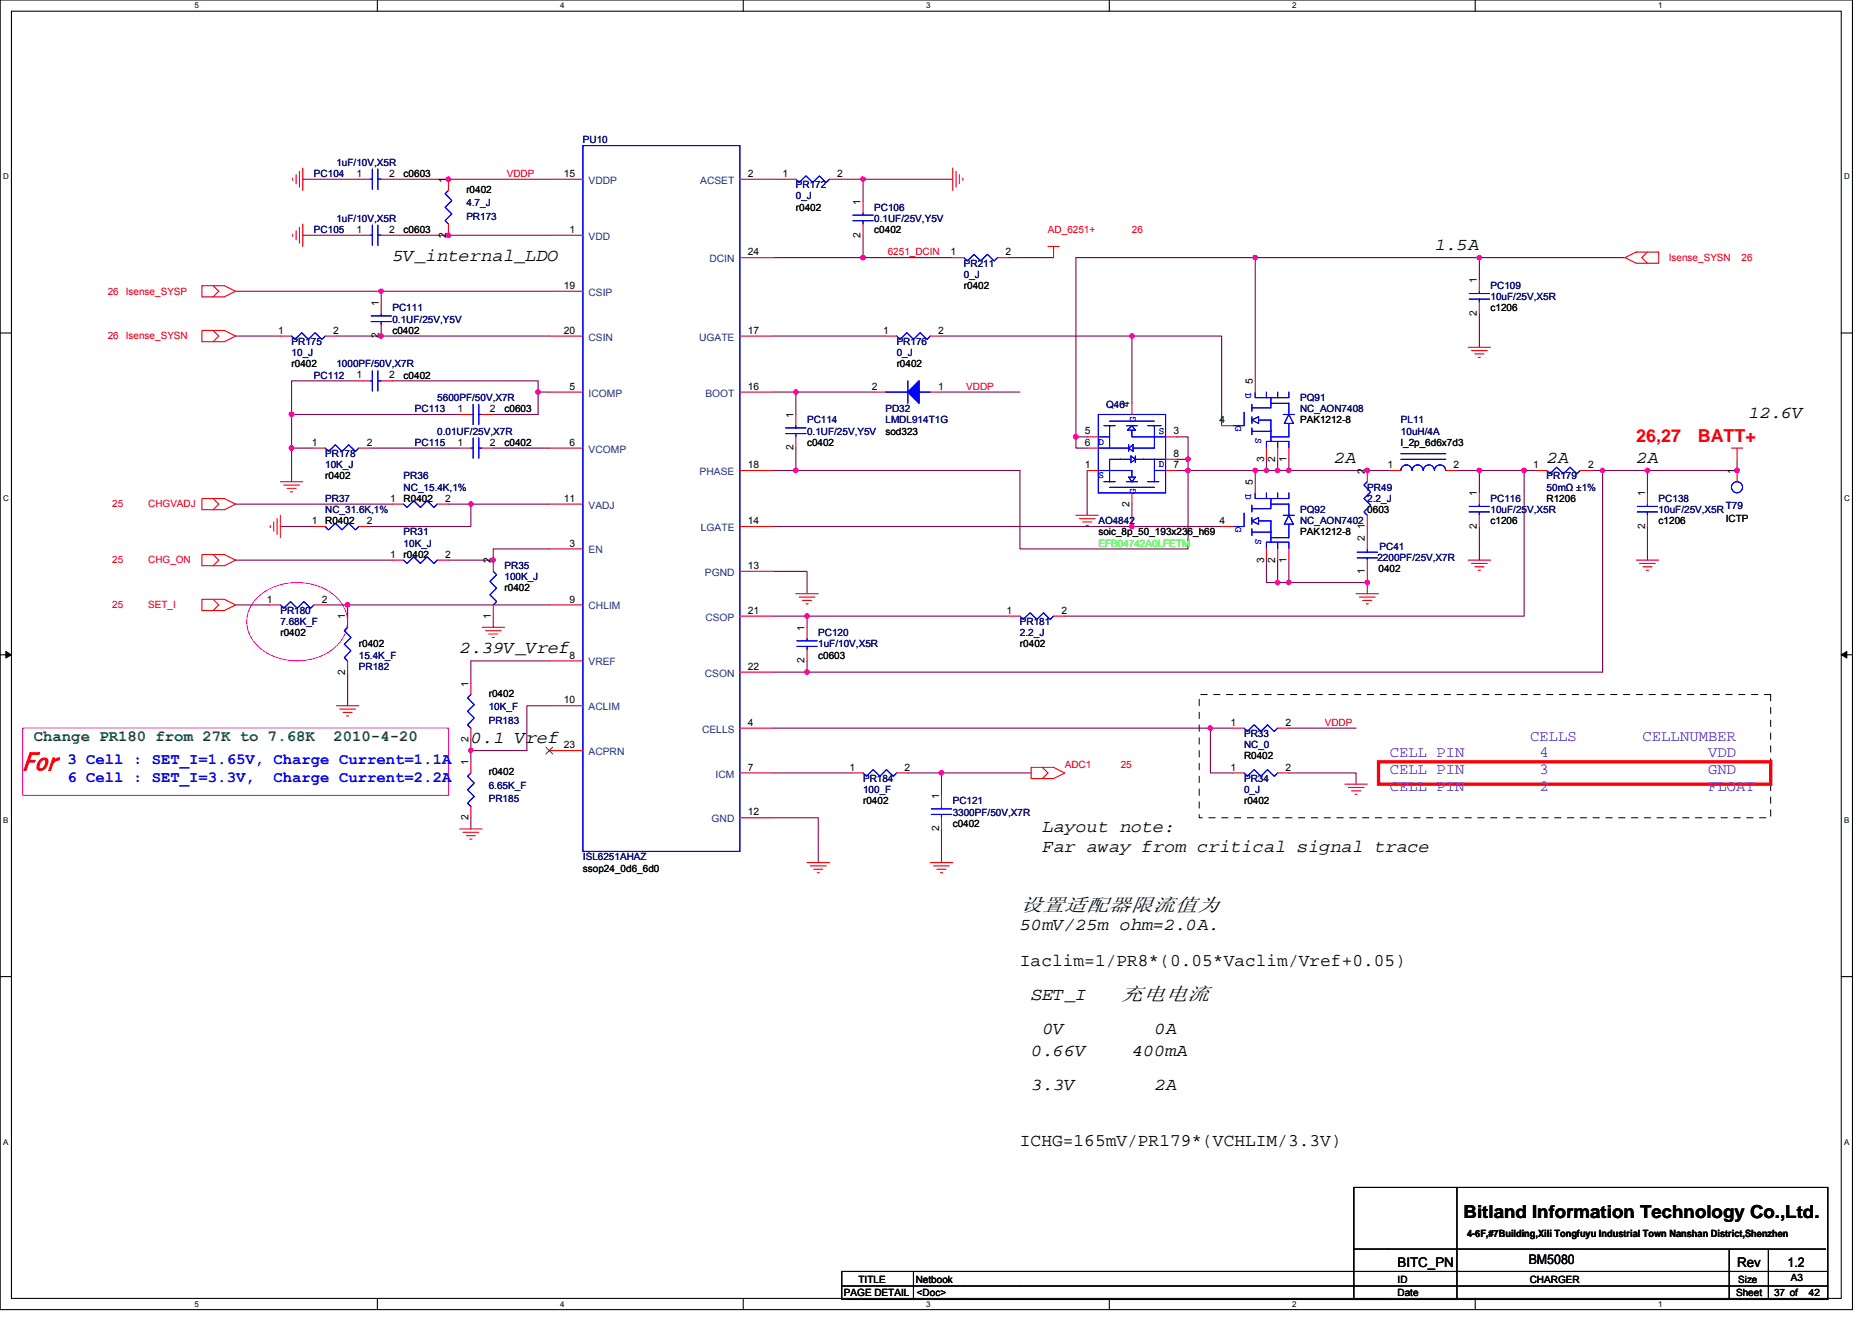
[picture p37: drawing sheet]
<svg xmlns="http://www.w3.org/2000/svg" width="297mm" height="210mm" viewBox="0 0 297 210" stroke-linecap="round" stroke-linejoin="round" font-family="sans-serif">
<defs><g id="words">
<text font-size="3.9" fill="#f00" x="3.6" y="122.3">For</text>
<g font-size="3.1">
<text x="161.8" y="144.6">设置适配器限流值为</text>
<text x="177.8" y="158.8">充电电流</text>
</g>
<g font-size="2.8">
<text x="62.3" y="41.4">5V_internal_LDO</text>
<text x="227.6" y="39.7">1.5A</text>
<text x="277.4" y="66.3">12.6V</text>
<text x="211.6" y="73.4">2A</text>
<text x="245.4" y="73.4">2A</text>
<text x="259.6" y="73.4">2A</text>
<text x="72.9" y="103.7">2.39V_Vref</text>
<text x="74.7" y="117.9">0.1 Vref</text>
<text x="165.4" y="132.1">Layout note:</text>
<text x="165.4" y="135.2">Far away from critical signal trace</text>
<text x="161.8" y="147.7">50mV/25m ohm=2.0A.</text>
<text x="161.8" y="153.4">Iaclim=1/PR8*(0.05*Vaclim/Vref+0.05)</text>
<text x="163.6" y="158.8">SET_I</text>
<text x="163.6" y="167.7">0.66V</text>
<text x="165.4" y="164.1">0V</text>
<text x="179.6" y="167.7">400mA</text>
<text x="183.2" y="164.1">0A</text>
<text x="163.6" y="173">3.3V</text>
<text x="183.2" y="173">2A</text>
<text x="161.8" y="181.8">ICHG=165mV/PR179*(VCHLIM/3.3V)</text>
<text x="232.2" y="193.3">Bitland Information Technology Co.,Ltd.</text>
</g>
<g font-size="2.8" fill="#f00">
<text x="259.6" y="70.2">26,27</text>
<text x="269.4" y="70.2">BATT+</text>
</g>
<g font-size="2.5" fill="#008000">
<text x="5.4" y="117.7">Change PR180 from 27K to 7.68K</text>
<text x="52.9" y="117.7">2010-4-20</text>
</g>
<g font-size="2.5" fill="#8000ff">
<text x="242.8" y="117.5">CELLS</text>
<text x="260.6" y="117.5">CELLNUMBER</text>
<text x="220.5" y="120.2">CELL PIN</text>
<text x="220.5" y="122.8">CELL PIN</text>
<text x="220.5" y="125.5">CELL PIN</text>
<text x="244.3" y="120.2">4</text>
<text x="244.3" y="122.8">3</text>
<text x="244.3" y="125.5">2</text>
<text x="271" y="120.2">VDD</text>
<text x="271" y="122.8">GND</text>
<text x="271" y="125.5">FLOAT</text>
</g>
<g font-size="2.5" fill="#00f">
<text x="10.7" y="121.2">3 Cell : SET_I=1.65V, Charge Current=1.1A</text>
<text x="10.7" y="124.1">6 Cell : SET_I=3.3V,</text>
<text x="43.4" y="124.1">Charge Current=2.2A</text>
</g>
<g font-size="2.1">
<text x="221.8" y="201">BITC_PN</text>
<text x="242.6" y="200.7">BM5080</text>
<text x="275.6" y="201">Rev</text>
<text x="283.6" y="201">1.2</text>
</g>
<g font-size="1.6" fill="#000080">
<text x="92.5" y="22.8">PU10</text>
<text x="49.8" y="28.1">PC104</text>
<text x="53.4" y="26.3">1uF/10V,X5R</text>
<text x="126.3" y="29.9">PR172</text>
<text x="53.4" y="35.2">1uF/10V,X5R</text>
<text x="74" y="34.8">PR173</text>
<text x="74" y="32.7">4.7_J</text>
<text x="126.3" y="31.6">0_J</text>
<text x="138.7" y="33.4">PC106</text>
<text x="138.7" y="35.2">0.1UF/25V,Y5V</text>
<text x="49.8" y="37">PC105</text>
<text x="152.9" y="42.3">PR211</text>
<text x="152.9" y="44.1">0_J</text>
<text x="236.5" y="45.9">PC109</text>
<text x="236.5" y="47.6">10uF/25V,X5R</text>
<text x="62.3" y="49.4">PC111</text>
<text x="62.3" y="51.2">0.1UF/25V,Y5V</text>
<text x="46.3" y="54.8">PR175</text>
<text x="46.3" y="56.5">10_J</text>
<text x="53.4" y="58.3">1000PF/50V,X7R</text>
<text x="142.3" y="54.8">PR176</text>
<text x="142.3" y="56.5">0_J</text>
<text x="49.8" y="60.1">PC112</text>
<text x="65.8" y="65.4">PC113</text>
<text x="69.4" y="63.6">5600PF/50V,X7R</text>
<text x="140.5" y="65.4">PD32</text>
<text x="175.5" y="64.7">Q46</text>
<text x="206.3" y="63.6">PQ91</text>
<text x="206.3" y="65.4">NC_AON7408</text>
<text x="65.8" y="70.8">PC115</text>
<text x="69.4" y="69">0.01UF/25V,X7R</text>
<text x="128.1" y="67.2">PC114</text>
<text x="128.1" y="69">0.1UF/25V,Y5V</text>
<text x="140.5" y="67.2">LMDL914T1G</text>
<text x="222.3" y="67.2">PL11</text>
<text x="222.3" y="69">10uH/4A</text>
<text x="51.6" y="72.5">PR178</text>
<text x="51.6" y="74.3">10K_J</text>
<text x="64" y="76.1">PR36</text>
<text x="64" y="77.9">NC_15.4K,1%</text>
<text x="217" y="77.9">PR49</text>
<text x="245.4" y="76.1">PR179</text>
<text x="245.4" y="77.9">50mΩ ±1%</text>
<text x="51.6" y="79.7">PR37</text>
<text x="51.6" y="81.4">NC_31.6K,1%</text>
<text x="174.3" y="83.2">AO4842</text>
<text x="206.3" y="81.4">PQ92</text>
<text x="206.3" y="83.2">NC_AON7402</text>
<text x="217" y="79.7">2.2_J</text>
<text x="236.5" y="79.7">PC116</text>
<text x="236.5" y="81.4">10uF/25V,X5R</text>
<text x="263.2" y="79.7">PC138</text>
<text x="263.2" y="81.4">10uF/25V,X5R</text>
<text x="273.9" y="80.7">T79</text>
<text x="64" y="85">PR31</text>
<text x="64" y="86.8">10K_J</text>
<text x="218.6" y="89.1">2200PF/25V,X7R</text>
<text x="218.9" y="87.3">PC41</text>
<text x="80" y="90.3">PR35</text>
<text x="80" y="92.1">100K_J</text>
<text x="44.5" y="97.4">PR180</text>
<text x="44.5" y="99.2">7.68K_F</text>
<text x="129.8" y="101">PC120</text>
<text x="161.8" y="99.2">PR181</text>
<text x="161.8" y="101">2.2_J</text>
<text x="56.9" y="106.3">PR182</text>
<text x="56.9" y="104.5">15.4K_F</text>
<text x="129.8" y="102.8">1uF/10V,X5R</text>
<text x="77.6" y="112.7">10K_F</text>
<text x="77.6" y="114.9">PR183</text>
<text x="197.4" y="117">PR33</text>
<text x="197.4" y="118.8">NC_0</text>
<text x="77.6" y="125.2">6.65K_F</text>
<text x="136.9" y="124.1">PR184</text>
<text x="136.9" y="125.9">100_F</text>
<text x="197.4" y="124.1">PR34</text>
<text x="197.4" y="125.9">0_J</text>
<text x="77.6" y="127.3">PR185</text>
<text x="151.2" y="127.7">PC121</text>
<text x="151.2" y="129.4">3300PF/50V,X7R</text>
<text x="92.5" y="136.5">ISL6251AHAZ</text>
</g>
<g font-size="1.6">
<text x="56.6" y="28.1">1</text>
<text x="61.7" y="28.1">2</text>
<text x="64" y="28.1">c0603</text>
<text x="70.8" y="29" transform="rotate(-90 70.8 29)">1</text>
<text x="89.5" y="28.1">15</text>
<text x="118.6" y="28.1">2</text>
<text x="124.1" y="28.1">1</text>
<text x="132.9" y="28.1">2</text>
<text x="74" y="30.6">r0402</text>
<text x="126.3" y="33.4">r0402</text>
<text x="136.6" y="32.5" transform="rotate(-90 136.6 32.5)">1</text>
<text x="56.6" y="37">1</text>
<text x="61.7" y="37">2</text>
<text x="64" y="37">c0603</text>
<text x="70.8" y="37.7" transform="rotate(-90 70.8 37.7)">2</text>
<text x="90.4" y="37">1</text>
<text x="118.6" y="40.5">24</text>
<text x="136.6" y="37.7" transform="rotate(-90 136.6 37.7)">2</text>
<text x="138.7" y="37">c0402</text>
<text x="150.8" y="40.5">1</text>
<text x="159.5" y="40.5">2</text>
<text x="89.5" y="45.8">19</text>
<text x="152.9" y="45.9">r0402</text>
<text x="234.4" y="45" transform="rotate(-90 234.4 45)">1</text>
<text x="44.1" y="53">1</text>
<text x="52.8" y="53">2</text>
<text x="60.1" y="53.7" transform="rotate(-90 60.1 53.7)">2</text>
<text x="60.1" y="48.5" transform="rotate(-90 60.1 48.5)">1</text>
<text x="62.3" y="53">c0402</text>
<text x="89.5" y="53">20</text>
<text x="118.6" y="53">17</text>
<text x="140.1" y="53">1</text>
<text x="148.9" y="53">2</text>
<text x="234.4" y="50.2" transform="rotate(-90 234.4 50.2)">2</text>
<text x="236.5" y="49.4">c1206</text>
<text x="46.3" y="58.3">r0402</text>
<text x="142.3" y="58.3">r0402</text>
<text x="56.6" y="60.1">1</text>
<text x="61.7" y="60.1">2</text>
<text x="64" y="60.1">c0402</text>
<text x="72.6" y="65.4">1</text>
<text x="77.7" y="65.4">2</text>
<text x="80" y="65.4">c0603</text>
<text x="90.4" y="61.8">5</text>
<text x="118.6" y="61.8">16</text>
<text x="138.4" y="61.8">2</text>
<text x="148.9" y="61.8">1</text>
<text x="179.2" y="64.5" transform="rotate(-90 179.2 64.5)">4</text>
<text x="198.8" y="61" transform="rotate(-90 198.8 61)">5</text>
<text x="49.5" y="70.7">1</text>
<text x="58.2" y="70.7">2</text>
<text x="72.6" y="70.7">1</text>
<text x="77.7" y="70.7">2</text>
<text x="80" y="70.8">c0402</text>
<text x="90.4" y="70.7">6</text>
<text x="125.9" y="71.5" transform="rotate(-90 125.9 71.5)">2</text>
<text x="125.9" y="66.3" transform="rotate(-90 125.9 66.3)">1</text>
<text x="128.1" y="70.8">c0402</text>
<text x="140.5" y="69">sod323</text>
<text x="172.1" y="69">5</text>
<text x="172.1" y="70.7">6</text>
<text x="186.2" y="69">3</text>
<text x="193.5" y="67.2">4</text>
<text x="206.3" y="67.2">PAK1212-8</text>
<text x="222.3" y="70.8">l_2p_6d6x7d3</text>
<text x="51.6" y="76.1">r0402</text>
<text x="118.6" y="74.3">18</text>
<text x="172.1" y="74.3">1</text>
<text x="186.2" y="74.3">7</text>
<text x="186.2" y="72.5">8</text>
<text x="198.8" y="77" transform="rotate(-90 198.8 77)">5</text>
<text x="200.6" y="73.3" transform="rotate(-90 200.6 73.3)">3</text>
<text x="202.3" y="73.3" transform="rotate(-90 202.3 73.3)">2</text>
<text x="204.1" y="73.3" transform="rotate(-90 204.1 73.3)">1</text>
<text x="216.6" y="75.2" transform="rotate(-90 216.6 75.2)">2</text>
<text x="220.2" y="74.3">1</text>
<text x="230.6" y="74.3">2</text>
<text x="243.3" y="74.3">1</text>
<text x="252" y="74.3">2</text>
<text x="275.2" y="75.2" transform="rotate(-90 275.2 75.2)">1</text>
<text x="49.5" y="83.2">1</text>
<text x="51.6" y="83.2">R0402</text>
<text x="58.2" y="83.2">2</text>
<text x="61.9" y="79.6">1</text>
<text x="64" y="79.7">R0402</text>
<text x="70.6" y="79.6">2</text>
<text x="89.5" y="79.6">11</text>
<text x="118.6" y="83.2">14</text>
<text x="179.2" y="80.4" transform="rotate(-90 179.2 80.4)">2</text>
<text x="193.5" y="83.2">4</text>
<text x="216.6" y="83.9" transform="rotate(-90 216.6 83.9)">1</text>
<text x="217" y="81.4">0603</text>
<text x="234.4" y="83.9" transform="rotate(-90 234.4 83.9)">2</text>
<text x="234.4" y="78.8" transform="rotate(-90 234.4 78.8)">1</text>
<text x="236.5" y="83.2">c1206</text>
<text x="245.4" y="79.7">R1206</text>
<text x="261" y="83.9" transform="rotate(-90 261 83.9)">2</text>
<text x="261" y="78.8" transform="rotate(-90 261 78.8)">1</text>
<text x="263.2" y="83.2">c1206</text>
<text x="273.9" y="82.8">ICTP</text>
<text x="61.9" y="88.5">1</text>
<text x="64" y="88.5">r0402</text>
<text x="70.6" y="88.5">2</text>
<text x="77.9" y="89.4" transform="rotate(-90 77.9 89.4)">2</text>
<text x="90.4" y="86.7">3</text>
<text x="174.3" y="85">soic_8p_50_193x236_h69</text>
<text x="200.6" y="89.3" transform="rotate(-90 200.6 89.3)">3</text>
<text x="202.3" y="89.3" transform="rotate(-90 202.3 89.3)">2</text>
<text x="204.1" y="89.3" transform="rotate(-90 204.1 89.3)">1</text>
<text x="206.3" y="85">PAK1212-8</text>
<text x="216.6" y="85.9" transform="rotate(-90 216.6 85.9)">2</text>
<text x="42.4" y="95.6">1</text>
<text x="51.1" y="95.6">2</text>
<text x="80" y="93.9">r0402</text>
<text x="90.4" y="95.6">9</text>
<text x="118.6" y="90.3">13</text>
<text x="216.6" y="91.1" transform="rotate(-90 216.6 91.1)">1</text>
<text x="218.7" y="90.8">0402</text>
<text x="44.5" y="101">r0402</text>
<text x="54.8" y="98.3" transform="rotate(-90 54.8 98.3)">1</text>
<text x="77.9" y="98.2" transform="rotate(-90 77.9 98.2)">1</text>
<text x="118.6" y="97.4">21</text>
<text x="127.7" y="100.1" transform="rotate(-90 127.7 100.1)">1</text>
<text x="159.7" y="97.4">1</text>
<text x="168.4" y="97.4">2</text>
<text x="54.8" y="107.1" transform="rotate(-90 54.8 107.1)">2</text>
<text x="56.9" y="102.8">r0402</text>
<text x="90.4" y="104.5">8</text>
<text x="118.6" y="106.3">22</text>
<text x="127.7" y="105.3" transform="rotate(-90 127.7 105.3)">2</text>
<text x="129.8" y="104.5">c0603</text>
<text x="161.8" y="102.8">r0402</text>
<text x="74.3" y="109" transform="rotate(-90 74.3 109)">1</text>
<text x="77.6" y="110.6">r0402</text>
<text x="89.5" y="111.6">10</text>
<text x="74.3" y="117.7" transform="rotate(-90 74.3 117.7)">2</text>
<text x="89.5" y="118.7">23</text>
<text x="118.6" y="115.2">4</text>
<text x="195.3" y="115.2">1</text>
<text x="204" y="115.2">2</text>
<text x="74.3" y="121.4" transform="rotate(-90 74.3 121.4)">1</text>
<text x="77.6" y="123">r0402</text>
<text x="118.6" y="122.3">7</text>
<text x="134.8" y="122.3">1</text>
<text x="143.5" y="122.3">2</text>
<text x="195.3" y="122.3">1</text>
<text x="197.4" y="120.5">R0402</text>
<text x="204" y="122.3">2</text>
<text x="74.3" y="130.2" transform="rotate(-90 74.3 130.2)">2</text>
<text x="118.6" y="129.4">12</text>
<text x="136.9" y="127.7">r0402</text>
<text x="149" y="132" transform="rotate(-90 149 132)">2</text>
<text x="149" y="126.8" transform="rotate(-90 149 126.8)">1</text>
<text x="151.2" y="131.2">c0402</text>
<text x="197.4" y="127.7">r0402</text>
<text x="92.5" y="138.3">ssop24_0d6_6d0</text>
<text x="232.8" y="196.3">4-6F,#7Building,Xili Tongfuyu Industrial Town Nanshan District,Shenzhen</text>
<text x="136.2" y="203.6">TITLE</text>
<text x="145.3" y="203.6">Netbook</text>
<text x="221.8" y="203.6">ID</text>
<text x="242.7" y="203.6">CHARGER</text>
<text x="275.8" y="203.6">Size</text>
<text x="284.2" y="203.4">A3</text>
<text x="133.9" y="205.7">PAGE DETAIL</text>
<text x="145.5" y="205.7">&lt;Doc&gt;</text>
<text x="221.8" y="205.7">Date</text>
<text x="275.5" y="205.7">Sheet</text>
<text x="281.5" y="205.7">37 of</text>
<text x="287" y="205.7">42</text>
</g>
<g font-size="1.6" fill="#f00">
<text x="80.4" y="28.1">VDDP</text>
<text x="140.9" y="40.5">6251_DCIN</text>
<text x="166.3" y="37">AD_6251+</text>
<text x="179.6" y="37">26</text>
<text x="264.8" y="41.4">Isense_SYSN</text>
<text x="276.3" y="41.4">26</text>
<text x="17.1" y="46.8">26 Isense_SYSP</text>
<text x="17.1" y="53.9">26 Isense_SYSN</text>
<text x="153.3" y="61.9">VDDP</text>
<text x="17.8" y="80.5">25</text>
<text x="23.5" y="80.5">CHGVADJ</text>
<text x="17.8" y="89.4">25</text>
<text x="23.5" y="89.4">CHG_ON</text>
<text x="17.8" y="96.5">25</text>
<text x="23.5" y="96.5">SET_I</text>
<text x="210.2" y="115.2">VDDP</text>
<text x="168.9" y="122">ADC1</text>
<text x="177.8" y="122">25</text>
</g>
<g font-size="1.6" fill="#004080">
<text x="93.4" y="29.2">VDDP</text>
<text x="111.1" y="29.2">ACSET</text>
<text x="93.4" y="38.1">VDD</text>
<text x="112.6" y="41.6">DCIN</text>
<text x="93.4" y="46.9">CSIP</text>
<text x="93.4" y="54.1">CSIN</text>
<text x="110.9" y="54.1">UGATE</text>
<text x="93.4" y="62.9">ICOMP</text>
<text x="111.9" y="62.9">BOOT</text>
<text x="93.4" y="71.8">VCOMP</text>
<text x="111" y="75.4">PHASE</text>
<text x="93.4" y="80.7">VADJ</text>
<text x="93.4" y="87.8">EN</text>
<text x="111.2" y="84.3">LGATE</text>
<text x="111.8" y="91.4">PGND</text>
<text x="93.4" y="96.7">CHLIM</text>
<text x="111.9" y="98.5">CSOP</text>
<text x="93.4" y="105.6">VREF</text>
<text x="111.8" y="107.4">CSON</text>
<text x="93.4" y="112.7">ACLIM</text>
<text x="93.4" y="119.8">ACPRN</text>
<text x="111.4" y="116.3">CELLS</text>
<text x="113.6" y="123.4">ICM</text>
<text x="112.9" y="130.5">GND</text>
</g>
<g font-size="1.6" fill="#00f">
<text x="197.7" y="62.4" transform="rotate(90 197.7 62.4)">D</text>
<text x="174.3" y="70.6">D</text>
<text x="180.3" y="67" transform="rotate(-90 180.3 67)">G</text>
<text x="183.9" y="68.8">S</text>
<text x="196" y="67.6" transform="rotate(90 196 67.6)">G</text>
<text x="199.2" y="69.5" transform="rotate(90 199.2 69.5)">S</text>
<text x="174.3" y="75.9">S</text>
<text x="183.9" y="74.1">D</text>
<text x="180.3" y="78.4" transform="rotate(-90 180.3 78.4)">G</text>
<text x="196" y="83.6" transform="rotate(90 196 83.6)">G</text>
<text x="197.7" y="78.4" transform="rotate(90 197.7 78.4)">D</text>
<text x="199.2" y="85.5" transform="rotate(90 199.2 85.5)">S</text>
</g>
<text font-size="1.6" fill="#0f0" x="174.3" y="86.8">EFB04742A0LFETM</text>
<g font-size="1.3">
<text x="30.8" y="1.3">5</text>
<text x="88.9" y="1.3">4</text>
<text x="147" y="1.3">3</text>
<text x="205" y="1.3">2</text>
<text x="263.1" y="1.3">1</text>
<text x=".5" y="28.4">D</text>
<text x="292.6" y="28.4">D</text>
<text x=".5" y="79.5">C</text>
<text x="292.6" y="79.5">C</text>
<text x=".5" y="130.6">B</text>
<text x="292.6" y="130.6">B</text>
<text x=".5" y="181.7">A</text>
<text x="292.6" y="181.7">A</text>
<text x="30.8" y="207.4">5</text>
<text x="88.9" y="207.4">4</text>
<text x="147" y="207.4">3</text>
<text x="205" y="207.4">2</text>
<text x="263.1" y="207.4">1</text>
</g>
</g></defs>
<path d="M0 0h293.9v207.9h-293.9zM1.8 1.8h290.4v204.3h-290.4z" fill="none" stroke="#000" stroke-width=".17"/>
<g fill="#fff">
<path d="M30.8 .2h.7v1.4h-.7z"/>
<path d="M30.8 206.3h.7v1.4h-.7z"/>
</g>
<path d="M59.9 0v1.8M59.9 206.1v1.8" fill="none" stroke="#000" stroke-width=".17"/>
<g fill="#fff">
<path d="M88.9 .2h.7v1.4h-.7z"/>
<path d="M88.9 206.3h.7v1.4h-.7z"/>
</g>
<path d="M117.9 0v1.8M117.9 206.1v1.8" fill="none" stroke="#000" stroke-width=".17"/>
<g fill="#fff">
<path d="M147 .2h.7v1.4h-.7z"/>
<path d="M147 206.3h.7v1.4h-.7z"/>
</g>
<path d="M176 0v1.8M176 206.1v1.8" fill="none" stroke="#000" stroke-width=".17"/>
<g fill="#fff">
<path d="M205 .2h.7v1.4h-.7z"/>
<path d="M205 206.3h.7v1.4h-.7z"/>
</g>
<path d="M234.1 0v1.8M234.1 206.1v1.8" fill="none" stroke="#000" stroke-width=".17"/>
<g fill="#fff">
<path d="M263.1 .2h.7v1.4h-.7z"/>
<path d="M263.1 206.3h.7v1.4h-.7z"/>
<path d="M.5 27.3h.9v1.4h-.9z"/>
<path d="M292.6 27.3h.9v1.4h-.9z"/>
<path d="M.5 78.4h.9v1.4h-.9z"/>
<path d="M292.6 78.4h.9v1.4h-.9z"/>
</g>
<path d="M0 52.9h1.8M292.2 52.9h1.7" fill="none" stroke="#000" stroke-width=".17"/>
<g fill="#fff">
<path d="M.5 129.5h.8v1.4h-.8z"/>
<path d="M292.6 129.5h.9v1.4h-.9z"/>
</g>
<path d="M0 103.9h1.8M292.2 103.9h1.7" fill="none" stroke="#000" stroke-width=".17"/>
<path d="M.9 103.4l.9 .5-.9 .5zM292.2 103.9l.8-.5v1z" fill="#000" stroke="#000" stroke-width=".16"/>
<g fill="#fff">
<path d="M.5 180.5h.8v1.4h-.8z"/>
<path d="M292.6 180.5h.9v1.4h-.9z"/>
</g>
<path d="M0 155h1.8M292.2 155h1.7M214.8 188.5h75.2v17.7h-75.2zM214.8 198.2h74.9M231.2 188.5v17.7M274.4 198.4v7.7M280.6 198.4v7.7M133.6 204.1h156.4M144.9 201.8v4.4M290 201.8h-156.4v4.4h87.1" fill="none" stroke="#000" stroke-width=".17"/>
<path d="M190.3 110.2h90.7v19.6h-90.7z" fill="none" stroke="#000" stroke-width=".16" stroke-dasharray="1 1 1 1 1 1 1 1"/>
<path d="M218.7 120.9h62.3v3.6h-62.3z" fill="none" stroke="#f00" stroke-width=".53"/>
<path d="M41.1 94.6a9.5 9.5 0 0 1 12.7 .7 5.3 5.3 0 0 1-1.4 8.1 9.4 9.4 0 0 1-12-1.4 5.2 5.2 0 0 1 .7-7.4zM3.6 115.6h67.6v10.6h-67.6z" fill="none" stroke="#f0f" stroke-width=".16"/>
<g fill="none" stroke="#800040" stroke-width=".17">
<path d="M48 28.4h8.9M48 37.3h8.9M62.3 28.4h24.9M62.3 37.3h24.9M122.7 28.4h1.8M133.4 28.4h3.5M136.9 28.4v3.6M136.9 37.3v3.6M136.9 28.4h14.3M37.4 53.3h7.1M37.4 46.2h23.1v1.8M53.4 53.3h33.8"/>
<path d="M60.5 46.2h26.7M122.7 40.9h14.2M122.7 53.3h17.8M136.9 40.9h14.3M149.4 53.3h30.2M160.1 40.9h7.1M179.6 53.3v10.7M179.6 53.3h14.2v14.3M199.2 40.9h-28.5v28.4M199.2 40.9v19.6M199.2 40.9h35.5M234.7 40.9v3.5"/>
<path d="M234.7 49.8v5.3M234.7 40.9h23.1M46.3 71.1v5.4M46.3 65.8h26.6M46.3 65.8v5.3h3.5M56.9 60.5h-10.6v5.3M58.7 71.1h14.2M62.3 60.5h23.1v1.7M78.3 71.1h8.9M85.4 62.2v3.6h-7.1M85.4 62.2h1.8M122.7 62.2h3.6v3.6"/>
<path d="M122.7 74.7h3.6M126.3 71.1v3.6M126.3 74.7h35.5v12.4h26.7v-12.4h-1.8M126.3 62.2h12.4M149.4 62.2h12.4M172.5 74.7v7.1M172.5 69.3h-1.8v1.8h1.8M186.7 69.3h1.8v3.6M186.7 72.9h1.8v1.8h10.7M201 72.9v1.8h1.7M201 74.7h-1.8v1.8M202.7 72.9v1.8h1.8"/>
<path d="M204.5 72.9v1.8h16M231.2 74.7h3.5v3.5M234.7 74.7h8.9M241.8 74.7v23.1h-72.9M252.5 74.7h1.8M254.3 74.7h7.1M254.3 74.7v32h-126.2M261.4 74.7v3.5M275.6 72.9v1.8h-14.2M37.4 96h5.3M37.4 80h24.9M37.4 88.9h24.9"/>
<path d="M44.5 83.6h5.3M51.6 96h3.6v1.8M55.2 96h32M71.2 80h3.5M74.7 80v3.6h-16M74.7 80h12.5M78.3 97.8v1.8M87.2 87.1h-8.9v1.8h-7.1M122.7 83.6h56.9M122.7 90.7h5.4v3.5M122.7 97.8h5.4M128.1 97.8h32"/>
<path d="M128.1 97.8v1.8M179.6 80v3.6M179.6 83.6h14.2M201 88.9v3.6h1.7M202.7 88.9v3.6h1.8M204.5 88.9v3.6h12.5M217 90.7v1.8M217 83.6v1.7M217 92.5v1.7M234.7 83.6v5.3M261.4 83.6v5.3M55.2 106.7v5.3"/>
<path d="M74.7 117.3v3.6M87.2 104.9h-12.5v3.6M87.2 112h-3.6v7.1h-8.9M122.7 115.6h69.4M128.1 104.9v1.8h-5.4M192.1 115.6v7.1h3.5M192.1 115.6h3.5M204.5 115.6h10.7M74.7 129.8v1.8M122.7 122.7h12.5M122.7 129.8h7.1v7.1M144.1 122.7h5.3v3.5"/>
<path d="M149.4 122.7h14.2M149.4 131.6v5.3M204.5 122.7h10.7v1.8"/>
</g>
<g fill="#f0f" stroke="#f0f" stroke-width=".17">
<circle cx="71.1" cy="28.4" r=".35"/>
<circle cx="71.1" cy="37.3" r=".35"/>
<circle cx="60.5" cy="46.2" r=".35"/>
<circle cx="60.5" cy="53.3" r=".35"/>
<circle cx="46.3" cy="65.8" r=".35"/>
<circle cx="85.4" cy="62.2" r=".35"/>
<circle cx="46.3" cy="71.1" r=".35"/>
<circle cx="55.1" cy="96" r=".35"/>
<circle cx="74.7" cy="119.1" r=".35"/>
<circle cx="136.9" cy="40.9" r=".35"/>
<circle cx="136.9" cy="28.4" r=".35"/>
<circle cx="126.3" cy="62.2" r=".35"/>
<circle cx="179.6" cy="83.6" r=".35"/>
<circle cx="128" cy="97.8" r=".35"/>
<circle cx="234.7" cy="40.9" r=".35"/>
<circle cx="234.7" cy="74.7" r=".35"/>
<circle cx="128" cy="106.7" r=".35"/>
<circle cx="241.8" cy="74.7" r=".35"/>
<circle cx="254.3" cy="74.7" r=".35"/>
<circle cx="149.4" cy="122.7" r=".35"/>
<circle cx="192.1" cy="115.6" r=".35"/>
<circle cx="261.4" cy="74.7" r=".35"/>
<circle cx="275.6" cy="74.7" r=".35"/>
<circle cx="78.3" cy="88.9" r=".35"/>
<circle cx="74.7" cy="80" r=".35"/>
<circle cx="188.5" cy="72.9" r=".35"/>
<circle cx="188.5" cy="74.7" r=".35"/>
<circle cx="199.2" cy="74.7" r=".35"/>
<circle cx="179.6" cy="53.3" r=".35"/>
<circle cx="126.3" cy="74.7" r=".35"/>
<circle cx="170.7" cy="69.3" r=".35"/>
<circle cx="202.7" cy="74.7" r=".35"/>
<circle cx="204.5" cy="74.7" r=".35"/>
<circle cx="216.9" cy="74.7" r=".35"/>
<circle cx="200.9" cy="74.7" r=".35"/>
<circle cx="199.2" cy="40.9" r=".35"/>
<circle cx="202.7" cy="92.4" r=".35"/>
<circle cx="204.5" cy="92.4" r=".35"/>
<circle cx="216.9" cy="92.4" r=".35"/>
</g>
<g fill="none" stroke="#f00" stroke-width=".17">
<path d="M46.4 28.3v.3M46.4 37.2v.3M47 27.7v1.5M47 36.6v1.5M47.5 27.2v2.5M47.5 36.1v2.5M48 26.7v3.5M48 35.6v3.5M56.9 37.3h1.8M56.9 28.4h1.8M60.5 37.3h1.8M60.5 28.4h1.8"/>
<path d="M71.2 28.4v1.8M71.2 35.6v1.7M87.2 37.3h5.3M87.2 28.4h5.3M117.4 28.4h5.3M124.5 28.4h1.8M131.6 28.4h1.8M136.9 32v1.8M136.9 35.6v1.7M151.2 26.7v3.5M151.7 27.2v2.5M152.2 27.7v1.5"/>
<path d="M152.8 28.3v.3M166.3 39.1h1.8M167.2 39.1v1.8M32 52.5h3.6l1.8 .8-1.8 .9h-3.6zM32 45.3h3.6l1.8 .9-1.8 .9h-3.6zM33.8 52.5l.9 .8-.9 .9M33.8 45.3l.9 .9-.9 .9M44.5 53.3h1.8M51.6 53.3h1.8M60.5 48v1.8M60.5 51.6v1.7M87.2 53.3h5.3"/>
<path d="M87.2 46.2h5.3M117.4 53.3h5.3M117.4 40.9h5.3M140.5 53.3h1.8M147.6 53.3h1.8M151.2 40.9h1.7M158.3 40.9h1.8M233 55.1h3.5M233.5 55.6h2.5M234 56.2h1.5M234.6 56.7h.3M234.7 44.4v1.8"/>
<path d="M234.7 48v1.8M257.8 40.9l1.8-.9h3.6v1.8h-3.6zM261.4 40l-.9 .9 .9 .9M32 79.1h3.6l1.8 .9-1.8 .9h-3.6zM33.8 79.1l.9 .9-.9 .9M44.5 76.5h3.5M45 77h2.5M45.5 77.5h1.5M46.1 78.1h.3M49.8 71.1h1.8M56.9 60.5h1.8M56.9 71.1h1.8"/>
<path d="M60.5 60.5h1.8M72.9 71.1h1.8M72.9 65.8h1.8M76.5 71.1h1.8M76.5 65.8h1.8M87.2 62.2h5.3M87.2 71.1h5.3M117.4 62.2h5.3M117.4 74.7h5.3M126.3 65.8v1.8M126.3 69.3v1.8M138.7 62.2h1.8"/>
<path d="M147.6 62.2h1.8M172.5 69.3h1.8M172.5 74.7h1.8M172.5 71.1h1.8M179.6 78.2v1.8M179.6 64v1.8M185 74.7h1.7M185 69.3h1.7M185 72.9h1.7M193.8 67.6h1.8M199.2 60.5v1.7M199.2 76.5v1.7"/>
<path d="M201 71.1v1.8M202.7 71.1v1.8M204.5 71.1v1.8M217 74.7v1.8M220.5 74.7h1.8M229.4 74.7h1.8M234.7 78.2v1.8M243.6 74.7h1.8M250.7 74.7h1.8M261.4 78.2v1.8M274.7 71.1h1.8M275.6 71.1v1.8"/>
<path d="M275.6 74.7v1.8M32 88h3.6l1.8 .9-1.8 .9h-3.6zM32 95.1h3.6l1.8 .9-1.8 .9h-3.6zM33.8 88l.9 .9-.9 .9M33.8 95.1l.9 .9-.9 .9M42.7 96h1.8M42.9 83.4v.3M43.4 82.8v1.5M44 82.3v2.5M44.5 81.8v3.5M49.8 83.6h1.8M49.8 96h1.8"/>
<path d="M55.2 97.8v1.8M56.9 83.6h1.8M62.3 88.9h1.7M62.3 80h1.7M69.4 88.9h1.8M69.4 80h1.8M76.5 99.6h3.5M78.3 96v1.8M78.3 88.9v1.8M87.2 80h5.3M87.2 87.1h5.3M87.2 96h5.3"/>
<path d="M117.4 83.6h5.3M117.4 90.7h5.3M117.4 97.8h5.3M126.3 94.2h3.5M126.8 94.8h2.5M127.3 95.3h1.5M127.9 95.8h.3M128.1 99.6v1.7M160.1 97.8h1.7M167.2 97.8h1.7M170.7 81.8h3.6M171.3 82.3h2.5"/>
<path d="M171.8 82.8h1.4M172.3 83.4h.4M193.8 83.6h1.8M201 87.1v1.8M202.7 87.1v1.8M204.5 87.1v1.8M215.2 94.2h3.5M215.7 94.8h2.5M216.2 95.3h1.5M216.8 95.8h.3M217 81.8v1.8M217 88.9v1.8"/>
<path d="M217 85.3v1.8M233 88.9h3.5M233.5 89.4h2.5M234 90h1.5M234.6 90.5h.3M234.7 81.8v1.8M259.6 88.9h3.6M260.2 89.4h2.5M260.7 90h1.4M261.2 90.5h.4M261.4 81.8v1.8M53.4 112h3.5"/>
<path d="M53.9 112.5h2.5M54.4 113.1h1.5M55 113.6h.3M55.2 104.9v1.8M74.7 108.5v1.7M74.7 115.6v1.7M77 100.1h2.5M77.6 100.6h1.4M78.1 101.2h.3M87.2 104.9h5.3M87.2 112h5.3M87.2 119.1h5.3"/>
<path d="M117.4 106.7h5.3M117.4 115.6h5.3M128.1 103.1v1.8M195.6 115.6h1.8M202.7 115.6h1.8M72.9 131.6h3.6M73.5 132.1h2.5M74 132.6h1.4M74.5 133.2h.4M74.7 120.9v1.8M74.7 128v1.8M117.4 122.7h5.3"/>
<path d="M117.4 129.8h5.3M128.1 136.9h3.5M128.6 137.4h2.5M129.1 138h1.5M129.7 138.5h.3M135.2 122.7h1.7M142.3 122.7h1.8M147.6 136.9h3.6M148.1 137.4h2.5M148.7 138h1.4M149.2 138.5h.4M149.4 126.2v1.8"/>
<path d="M149.4 129.8v1.8M163.6 121.8h3.6l1.7 .9-1.7 .9h-3.6zM165.4 121.8l.9 .9-.9 .9M195.6 122.7h1.8M202.7 122.7h1.8M213.4 124.5h3.6M213.9 125h2.5M214.5 125.5h1.4M215 126.1h.3"/>
</g>
<g fill="none" stroke="#00f" stroke-width=".17">
<path d="M58.7 37.3h.4M58.7 28.4h.4M59.1 35.7v3.2M59.1 26.8v3.3M60 37.3h.5M60 28.4h.5M60 35.7v3.2M60 26.8v3.3M71.2 30.2l-.6 .6 1.1 1-1.1 1.1 1.1 1.1-1.1 1 .6 .6M92.5 23.1h24.9v112h-24.9zM126.3 28.4l.5 .6 1.1-1.1 1 1.1 1.1-1.1 1.1 1.1 .5-.6M135.3 35h3.3"/>
<path d="M135.3 34.1h3.3M136.9 33.8v.3M136.9 35v.6M46.3 53.3l.5 .6 1.1-1.1 1 1.1 1.1-1.1 1.1 1.1 .5-.6M58.9 51h3.2M58.9 50.1h3.2M59.1 58.8v3.3M60 58.8v3.3M60.5 49.8v.3M60.5 51v.6M142.3 53.3l.5 .6 1.1-1.1 1 1.1 1.1-1.1 1.1 1.1 .5-.6M152.9 40.9l.6 .5 1.1-1 1 1 1.1-1 1.1 1 .5-.5"/>
<path d="M233.1 47.5h3.2M233.1 46.6h3.2M234.7 46.2v.4M234.7 47.5v.5M51.6 71.1l.5 .5 1.1-1 1.1 1 1-1 1.1 1 .5-.5M58.7 60.5h.4M60 60.5h.5M74.7 71.1h.4M74.7 65.8h.4M75.1 69.5v3.2M75.1 64.2v3.2M76 69.5v3.2"/>
<path d="M76 71.1h.5M76 64.2v3.2M76 65.8h.5M124.7 68.8h3.2M124.7 67.9h3.2M126.3 67.6v.3M126.3 68.8v.5M140.5 62.2h3.6M144.1 60.5v3.5M145.8 62.2h1.8M174.3 65.8h10.7v12.4h-10.7zM174.3 69.3h1.8"/>
<path d="M174.3 74.7h1.8M175.2 67.6h1.8M175.2 76.5h1.8M176.1 74.7h3.5v1M176.1 66.8h7.1M176.1 67.6v1.7M176.1 74.7v1.8M176.1 71.1h3M176.1 69.3v1.8h-1.8M176.1 77.3h7.1M178.7 67.6h1.8M178.7 76.5h1.8"/>
<path d="M178.9 68.3l.7-.7 .5 .7zM179.1 75.7h1l-.5 .8zM179.1 71.1l.7-.5v1zM179.1 70.6v.5M179.1 71.1v.5M179.4 72.4l.7 .5-.7 .5zM179.4 72.9h-3.3v1.8M179.6 68.3v1h5.4M180.1 72.9h3.1M180.1 72.4v.5M180.1 72.9v.5M182.1 67.6h2.1"/>
<path d="M182.1 76.5h1.8M183.2 67.6v3.5h-3.4M183.2 74.7v1.8M183.2 74.7h1.8M183.2 72.9v1.8M183.2 72.9h1.8M197.4 65.4v2.2h-1.8M198.6 67.9v1.1M198.6 64.2v1.1M198.6 66.1v1.1M198.6 68.5h3.1v1.6M198.6 66.7l1.1-.6v1.1z"/>
<path d="M199.2 62.2v.9h5.3v-.9M199.2 78.2v.9h5.3v-.9M199.7 66.7h2v1.8M201 71.1v-1h3.5v1M201 62.2v.9M201 78.2v.9M201.7 63.1v1.6h-3.1M201.7 79.1v1.6h-3.1M201.7 64h2.8v1.8M202.7 70.1v1M202.7 62.2v.9M202.7 78.2v.9"/>
<path d="M203.6 65.8h1.8M204.5 67.2v2.1h-2.8M204.5 65.8l.7 1.4h-1.4zM217 76.5l-.6 .5 1.1 1.1-1.1 1 1.1 1.1-1.1 1.1 .6 .5M222.3 74.7a.88 .88 0 0 1 .9-.9 .88 .88 0 0 1 .8 .9 .89 .89 0 0 1 .9-.9 .89 .89 0 0 1 .9 .9 .89 .89 0 0 1 .9-.9 .89 .89 0 0 1 .9 .9 .89 .89 0 0 1 .9-.9 .89 .89 0 0 1 .9 .9M222.3 72h7.1M222.3 72.9h7.1M245.4 74.7l.5 .5 1.1-1.1 1.1 1.1 1-1.1 1.1 1.1 .5-.5M44.5 96l.5 .5 1.1-1 1.1 1 1-1 1.1 1 .5-.5M51.6 83.6l.5 .5 1.1-1.1 1.1 1.1 1-1.1 1.1 1.1 .5-.5M55.2 99.6l-.6 .5 1.1 1.1-1.1 1 1.1 1.1-1.1 1.1 .6 .5M64 88.9l.6 .5 1.1-1 1 1 1.1-1 1.1 1 .5-.5"/>
<path d="M64 80l.6 .5 1.1-1 1 1 1.1-1 1.1 1 .5-.5M78.3 90.7l.5 .5-1.1 1.1 1.1 1-1.1 1.1 1.1 1.1-.5 .5M161.8 97.8l.6 .5 1-1 1.1 1 1.1-1 1 1 .6-.5M197.4 81.4v2.2h-1.8M198.6 83.9v1.1M198.6 80.2v1.1M198.6 82.1v1.1M198.6 84.5h3.1v1.6M198.6 82.7l1.1-.6v1.1zM199.7 82.7h2v1.8M201 87.1v-1h3.5v1M201.7 80h2.8v1.8"/>
<path d="M202.7 86.1v1M203.6 81.8h1.8M204.5 83.2v2.1h-2.8M204.5 81.8l.7 1.4h-1.4zM215.3 87.7h3.3M215.3 88.5h3.3M217 88.5v.4M217 87.1v.6M233.1 81.3h3.2M233.1 80.4h3.2M234.7 80v.4M234.7 81.3v.5"/>
<path d="M259.8 81.3h3.2M259.8 80.4h3.2M261.4 80v.4M261.4 81.3v.5M74.7 110.2l-.5 .6 1 1-1 1.1 1 1.1-1 1 .5 .6M126.4 102.6h3.3M126.4 101.7h3.3M128.1 101.3v.4M128.1 102.6v.5M197.4 115.6l.5 .5 1.1-1.1 1.1 1.1 1-1.1 1.1 1.1 .5-.5M74.7 122.7l-.5 .5 1 1.1-1 1 1 1.1-1 1.1 .5 .5M136.9 122.7l.6 .5 1.1-1 1 1 1.1-1 1 1 .6-.5"/>
<path d="M147.8 129.3h3.2M147.8 128.4h3.2M149.4 128v.4M149.4 129.3v.5M197.4 122.7l.5 .5 1.1-1 1.1 1 1-1 1.1 1 .5-.5"/>
<circle cx="275.6" cy="77.3" r=".88"/>
</g>
<path d="M86.6 118.6l1.1 1.1M87.7 118.6l-1.1 1.1" fill="none" stroke="#804000" stroke-width=".16"/>
<g fill="#00f" stroke="#00f" stroke-width=".17">
<path d="M145.8 60.5v3.5l-1.7-1.8z" fill-rule="evenodd"/>
<path d="M145.8 60.5v3.5l-1.7-1.8z" fill-rule="evenodd"/>
</g>
<use href="#words"/>
</svg>
